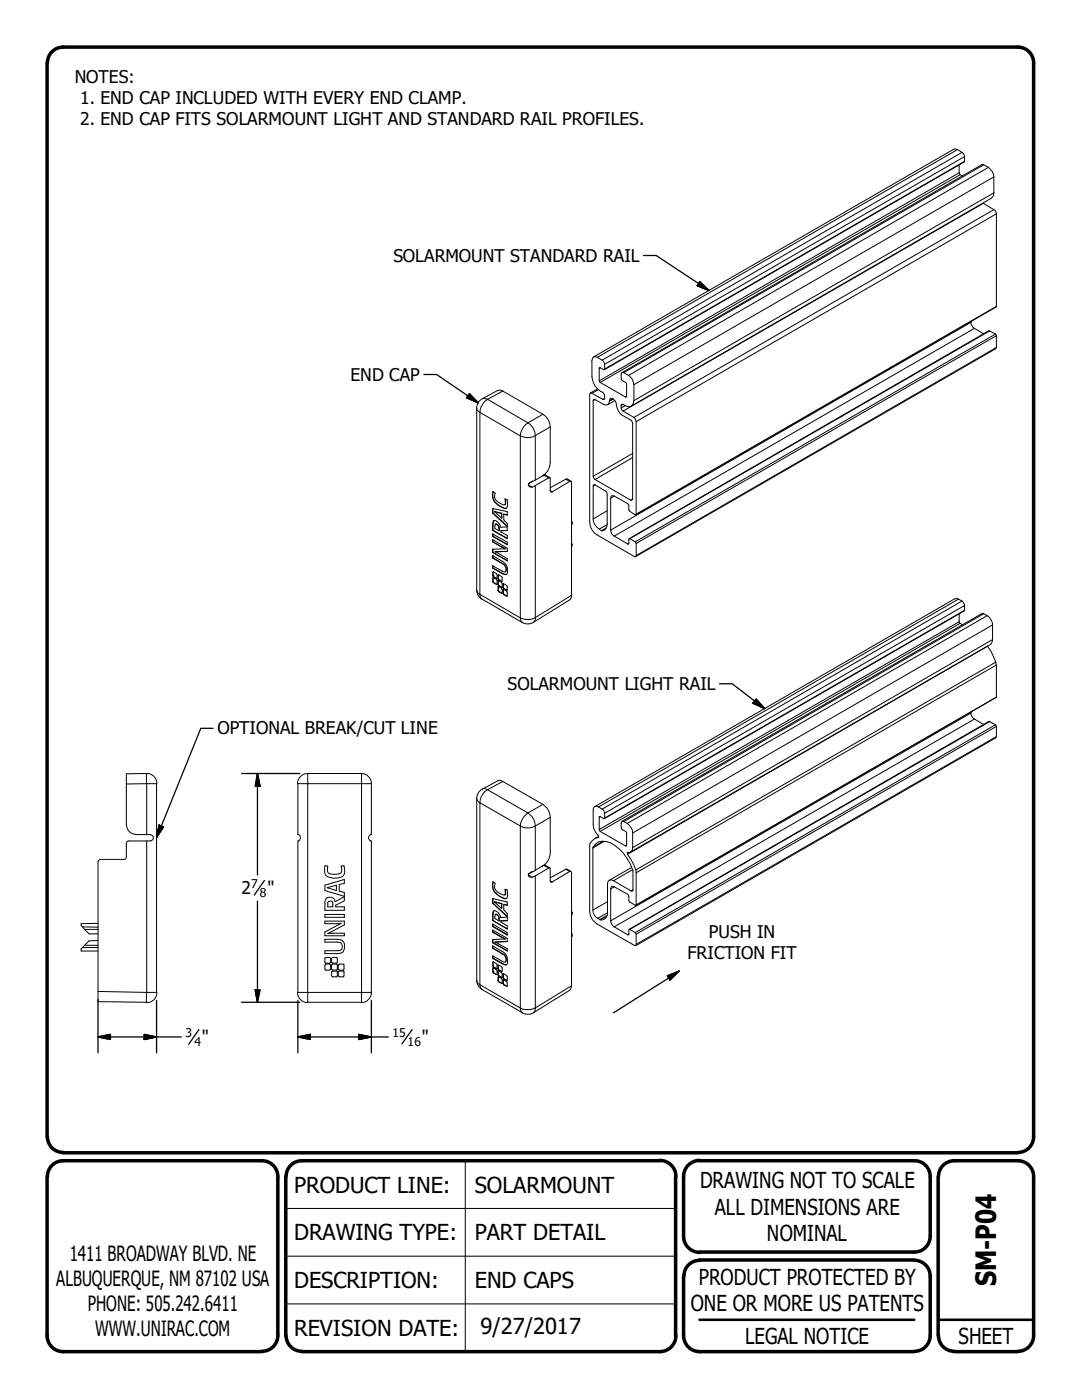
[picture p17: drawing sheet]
<svg xmlns="http://www.w3.org/2000/svg" width="216mm" height="279mm" viewBox="0 0 216 279" stroke-linecap="round" stroke-linejoin="round" font-family="sans-serif">
<defs><g id="words">
<text font-size="5.6" x="198.8" y="256.7" transform="rotate(-90 198.8 256.7)">SM-P04</text>
<g font-size="4.4">
<text x="58.7" y="238">PRODUCT LINE:</text>
<text x="94.7" y="238">SOLARMOUNT</text>
<text x="139.7" y="237.1">DRAWING NOT TO SCALE</text>
<text x="142.6" y="242.4">ALL DIMENSIONS ARE</text>
<text x="58.7" y="247.5">DRAWING TYPE:</text>
<text x="94.7" y="247.5">PART DETAIL</text>
<text x="153" y="247.6">NOMINAL</text>
<text x="58.7" y="257">DESCRIPTION:</text>
<text x="94.7" y="257">END CAPS</text>
<text x="139.4" y="256.4">PRODUCT PROTECTED BY</text>
<text x="137.9" y="261.6">ONE OR MORE US PATENTS</text>
<text x="58.7" y="266.6">REVISION DATE:</text>
<text x="95.9" y="266.3">9/27/2017</text>
<text x="148.7" y="268.2">LEGAL NOTICE</text>
<text x="191.3" y="268.2">SHEET</text>
</g>
<g font-size="4.2">
<text x="13.9" y="251.7">1411 BROADWAY BLVD. NE</text>
<text x="11.2" y="256.7">ALBUQUERQUE, NM 87102 USA</text>
<text x="17.5" y="261.7">PHONE: 505.242.6411</text>
<text x="19" y="266.7">WWW.UNIRAC.COM</text>
</g>
<g font-size="3.5">
<text x="14.9" y="16.6">NOTES:</text>
<text x="16" y="20.8">1. END CAP INCLUDED WITH EVERY END CLAMP.</text>
<text x="16" y="25">2. END CAP FITS SOLARMOUNT LIGHT AND STANDARD RAIL PROFILES.</text>
<text x="78.5" y="52.3">SOLARMOUNT STANDARD RAIL</text>
<text x="69.9" y="76">END CAP</text>
<text x="101.3" y="137.7">SOLARMOUNT LIGHT RAIL</text>
<text x="43.4" y="146.4">OPTIONAL BREAK/CUT LINE</text>
<text x="48.2" y="178.4">2</text>
<text x="53.4" y="178.4">&quot;</text>
<text x="137.2" y="191.5">FRICTION FIT</text>
<text x="141.4" y="187.3">PUSH IN</text>
<text x="40.3" y="208.2">&quot;</text>
<text x="84.2" y="208.2">&quot;</text>
</g>
<g font-size="2.4">
<text x="50.1" y="177.2">7</text>
<text x="51.9" y="179">8</text>
<text x="37" y="206.9">3</text>
<text x="38.8" y="208.7">4</text>
<text x="78.3" y="206.9">15</text>
<text x="81.3" y="208.7">16</text>
</g>
</g></defs>
<!-- layer: Visible (ANSI) -->
<g fill="none" stroke="#000" stroke-width=".2">
<path d="M191.4 32.9v1.6l.2 .4 .5 .2M196.2 40.6l2.4 1.4 .2 .7v18.6l-71.9 41.4M96.2 79.6a2.13 2.13 0 0 0-1.1 1.8v36.3M96.3 79.6l3-1.7h.6l8.4 4.8a3.1 3.1 0 0 1 1.5 2.5v7.1a3.3 3.3 0 0 1-1.5 2.6l-2.1 1.2a.78 .78 0 0 0-.7 .9 .88 .88 0 0 0 1.3-.1l2.9-1.6 .1 .1v2.5l.1 .2 .3 .1 3.5-2.1 .2-.1 .1 .3v22.5l-.1 .8-.3 .2-7.2 4.4M118.4 79.8h.3l2.1 1h.4l.3-.3 .2-.8 .2-.2a1.29 1.29 0 0 1 1.1 1.4 3.7 3.7 0 0 0 2.9 2.9l.3 .7v15.1l-.2 .2-7.3-4.1-.3-.5zM118.4 71.2a2.03 2.03 0 0 1 2.2 2.5l-.1 .1-.9-.5v.2v2.7l5.4 3v-2.6l-.2-.3-.7-.4a1.54 1.54 0 0 1-.1-1.5l.2-.1a2.98 2.98 0 0 1 2.3 2.5v3.1a1.1 1.1 0 0 1-.5 1.1 1.1 1.1 0 0 1-1.2 0l-.7-.4-.1 .3a1.05 1.05 0 0 0 .3 1.1l2.2 1.3 .4 .8v18.5l-.2 .1-1.2-.8v-1l-.2-.4-2.7-1.5-.6-.1-.1 .5v6.4a1.4 1.4 0 0 0 .7 1.2l2.7 1.6 .2-.1v-1l1.2 .6 .2 .4v2.6h-.3l-7.5-4.4a3 3 0 0 1-1.4-2.6v-25.4l.2-.3 .2 .1 2.2 1.2h.3v-.2a1.14 1.14 0 0 0-.8-1.4 3.7 3.7 0 0 1-1.7-2.9v-3.3zM118.4 71.2l71.9-41.4a1.9 1.9 0 0 1 2.1 2.5l-71.8 41.5M119.3 77.6l-1.5 .8M122.7 79.9l-1.5 .9M124.1 74.4l71.9-41.6a2.89 2.89 0 0 1 2.3 2.5v3.2l-.1 .5-.4 .6-71.8 41.4M193.7 64.1a1.26 1.26 0 0 0 .7 1.4l1.9 1.1M98.4 98.1l.4 .3a1.53 1.53 0 0 0 1 2.1l.7 .3 .3-.1v-1.1l.4 .2a1.75 1.75 0 0 1-.2 1.7 3 3 0 0 1-2.7-2.4z"/>
<path d="M98.4 98.1a2.43 2.43 0 0 0 1.5 3l.7 .3h.5M100.8 99.6l.1 1-.2 .1M108.6 94.7l1.1 .6M113.9 96l-.9-.4-3.2 1.7M118.4 96.8h.3l2.1 1.2 .3 .4 .1 6.1a1.22 1.22 0 0 1-1.2 1.4 3.2 3.2 0 0 1-1.6-2.3zM95.1 117.8a2.13 2.13 0 0 0 1.1 1.8M96.2 119.6l8.1 4.6a2.13 2.13 0 0 0 2.1 0M98.3 105.9v-1.3a.58 .58 0 0 1 .4-.7l.8 .5 .4 .8h1.3v.7M98.3 111.4l2.3 1.4a1.08 1.08 0 0 1 .2 1.3h-.3l-2.2-1.2v.4M98.3 111.4v-.5l1.9 1.1a1.85 1.85 0 0 1 .8 2.7l-.8-.2-1.9-1.2M98.3 105.9l2.9 1.6v-.6l-1.3-.7v-.3M98.3 102.4v-.9l2.9 .6v.7l-.7-.2"/>
<path d="M98.3 102.4l2.9 2.7v-.6l-.7-.7v-1.2M98.3 106.6l2.9 1.6v.5l-2.9-1.6zM98.3 108.1v-.4l2.9 1.7v.6l-2.4 .1M98.3 108.1l1.8 1.1M98.3 113.3h.1M98.3 108.1h.1M98.3 110.2h.1M98.4 114.9h.1M98.4 111.3l1.9 1.2a1.08 1.08 0 0 1 .5 1.6M98.4 113.3l2.1 1.3h.6M98.4 114.9v-.8l.8 .6v.7h-.1l-.7-.3M98.4 115.4v-.1l.7 .3 .1 .2v.8h-.1l-.7-.3"/>
<path d="M98.4 101.5v.9M98.4 106.6v.4M98.4 107.8v.3M98.4 109.6v.6M98.4 110.9v.4M98.4 112.9v.4M98.4 115.3v1M98.4 114.9l.1 .2M98.4 114.9v.2M98.4 105.8l2.8 1.6M98.4 105.8l-.1 .1M98.4 116l.1 .3"/>
<path d="M98.4 107l2.8 1.6M98.4 107l-.1 .1M98.4 111.3l-.1 .1M98.4 108.1l1.8 1.1M98.4 110.2l2.8 1.7M98.4 102.4l2.8 2.6M98.4 102.4h-.1M98.4 116.3h.1M98.5 115.1l.6 .3M98.5 115.1h-.1M98.5 116.3l.6 .3M98.6 103.9l-.2 .7v1.2"/>
<path d="M98.7 102.1l1.4 .4M98.7 102.1l1.4 1.3M98.7 102.1l1.4 .3M98.8 110.1h.1M98.8 110.1l2.4 1.4v.5l-2.9-1.8M98.9 104.6a.88 .88 0 0 1 .7 1.3M98.9 104.6l.4 .2a1.23 1.23 0 0 1 .3 1.1l-.9-.4zM99.4 115.5v-.8l.8 .6v.7l-.1 .1-.7-.4M99.4 117.9v-.9l.8 .6v.8h-.1l-.7-.4M99.4 117.9v.1M99.4 115.5v.2M99.4 116.6v.2"/>
<path d="M99.4 116.6h.1M99.4 115.9v.7M99.4 115.9l.7 .3 .1 1h-.1l-.7-.4M99.4 114.7v.7M99.4 117.1v.7M99.4 117.8v.1M99.4 117.8l.1 .2M99.4 115.4l.1 .2M99.4 115.4v.1M99.4 116.8h.1M99.4 116.6l.1 .2M99.5 116.8l.6 .4"/>
<path d="M99.5 118h-.1M99.5 118l.6 .4M99.5 115.6l.6 .4M99.5 115.6l-.1 .1M100.1 102.5v.9M100.1 102.4v1M100.1 109.2l.7 .3M100.1 102.4v.1M100.2 109.2l.6 .3M100.2 109.2h-.1M100.4 117.2l.1-.7 .7 .5v.7l-.1 .1-.6-.3M100.4 118.4l.1-.8 .7 .6v.7l-.1 .1-.6-.4"/>
<path d="M100.4 117.2l.1 .3M100.4 118.4l.1 .2M100.4 117.2h.1M100.5 116.5v.7M100.5 117.7v.7M100.5 117.2v.2M100.5 118.4v.2M100.5 118.6h.1M100.5 118.4h-.1M100.5 117.4l.7 .4M100.5 117.4v.1M100.5 118.6l.7 .3"/>
<path d="M100.5 102.6l.7 .1M100.8 109.5l-2.5 .1v.6M101.2 105.9h-1.3M114 108.5l.2 .1-.2 .4M114 104.1l.2 .1M114.2 104.2l-.2 .6M114.2 104.2l-.2 .1M125.5 107.5l71.9-41.5 1.4 .8v2.5l-.1 .3-71.8 41.5M191.4 122.5v1.6l.2 .3 .5 .3M197 128.9v.1a11 11 0 0 1 1.8 3.7v6.5l-71.9 41.5M31.2 156.4v41.7M31.3 156.4a2 2 0 0 0-2-2h-4.1v10.2a2 2 0 0 0 2 2h2.8a.63 .63 0 0 1 .6 .6 .63 .63 0 0 1-.6 .6l-4.5 .1-.3 .4v2.7l-.2 .4-5 .1-.4 .5v27.9l9.7 .1"/>
<path d="M59.4 156.4v10.2a.65 .65 0 0 1 .5 .6 .65 .65 0 0 1-.5 .6v30.3M61.4 154.4a2 2 0 0 0-2 2M61.4 154.4h10.7M72.1 154.4a2 2 0 0 1 2 2v10.2a.64 .64 0 0 0-.6 .6 .64 .64 0 0 0 .6 .6v30.3M96.2 157.5a2.13 2.13 0 0 0-1.1 1.9v36.2M96.3 157.5l3-1.7h.6l8.4 4.7a3 3 0 0 1 1.5 2.6v7.1a3.1 3.1 0 0 1-1.5 2.6l-1.7 1.1-.7 .2a.62 .62 0 0 0-.4 .8 1.06 1.06 0 0 0 1.3-.1l2.9-1.6 .1 .1v2.5l.2 .3 3.7-2.2h.2l.1 .2v22.6l-.1 .7-.3 .3-7.2 4.4M193.7 142.1a1.26 1.26 0 0 0 .7 1.4l1.9 1.1M64.8 172.8h.6l-.1 .7a.7 .7 0 0 0 .8 .9 2.67 2.67 0 0 0 2-.2l.1-.3-.1-1.1h.5a1.7 1.7 0 0 1-.6 2.3 2.71 2.71 0 0 1-3.2-.7zM64.8 176.7l3.9-1.2v.8l-1 .2v1.4l1 .2v.8l-3.9-1.2zM65.1 179.3a1.07 1.07 0 0 1 1.8 .7l1.8-1.1v.9l-1.7 .9v.3h1.7v.7h-3.9a3.2 3.2 0 0 1 .3-2.4zM65.3 177.2l1.8-.5v1zM65.5 179.9h.8l.1 1.1h-1v-.9z"/>
<path d="M98.4 176l.4 .3a1.48 1.48 0 0 0 1 2l.7 .3h.3v-1.1l.4 .1 .1 1.3-.3 .4a2.66 2.66 0 0 1-2-.9 2.35 2.35 0 0 1-.6-2.4zM98.4 179.3v.9M98.4 176a2.51 2.51 0 0 0 1.5 3l1.2 .3M100.8 177.5l.1 1-.2 .1M108.6 172.6l1.1 .6M113.9 173.9l-.9-.5-3.2 1.8M118.4 161.2l.3-.2a1.75 1.75 0 0 1 1.9 2.4l-.8-.5-.2 .2v2.4l.2 .4 5.2 2.9v-2.6l-.2-.3-.8-.5v-1.2l.2-.3a2.61 2.61 0 0 1 2 2.3v3a.91 .91 0 0 1-1 1v.3a8.6 8.6 0 0 1 1.7 3.7v6.5l-1.4-.8v-1l-.2-.4-2.7-1.5-.6-.1-.1 .2v6.7a1.4 1.4 0 0 0 .7 1.2l2.7 1.6 .2-.2v-.9l1.2 .6 .2 .3v2.3h-.3l-7.5-4.3a3 3 0 0 1-1.4-2.6v-13a2.3 2.3 0 0 1 1.7-1.8l-.1-.3a3.2 3.2 0 0 1-.9-2.1zM118.7 161l71.8-41.5a1.75 1.75 0 0 1 1.9 2.4l-71.8 41.5M118.8 168.5a2.95 2.95 0 0 1 3.9 .3 10.2 10.2 0 0 1 3.6 5v3.8l-.2 .3-3.7-2.1-.5-.2-.6 .4-.1 6.1a1.2 1.2 0 0 1-.6 1.3 1.2 1.2 0 0 1-1.3-.1 1.9 1.9 0 0 1-1-1.7v-12.4zM119.4 166.9l-.7 .4M124.1 163.9l72-41.5a2.47 2.47 0 0 1 2 2.3v2.9l-.4 1-71.9 41.5M126 173.1l-4.5 2.6"/>
<path d="M16.4 185h3.2M16.4 185l1.4 1.4h1.8M16.4 189.1h3.2M19.6 187.7l-1.8 .1-1.6 1.6v.4h3.4M19.6 184.3h-3.4v.4l.2 .3M31.3 198.1a2 2 0 0 1-2 2M59.4 198.1a2 2 0 0 0 2 2M64.8 187.5h2.6a1.47 1.47 0 0 1 1.4 1 1.47 1.47 0 0 1-.7 1.7l-3.3 .1v-.6h2.6a.86 .86 0 0 0 .9-.8 .86 .86 0 0 0-.9-.9h-2.6zM64.8 182.5h3.9v.6h-3.9zM64.8 183.8h3.9v.8l-3.3 1.7 3.3-.1v.6h-3.9v-.8l3.3-1.7h-3.3zM65 191.1h.8l.2 .2v.8l-.2 .1h-.8l-.2-.1v-.8zM65 192.4h.8l.2 .2v.8l-.2 .2h-.8l-.2-.2v-.8z"/>
<path d="M66.2 193.9l.2-.1h.8l.1 .1v.9l-.1 .1h-.8l-.2-.1zM66.4 192.4h.8l.1 .2v.8l-.1 .2h-.8l-.2-.2v-.8zM66.4 191.1h.8l.1 .2v.8l-.1 .1h-.8l-.2-.1v-.8zM67.5 193.9l.2-.1h.8l.1 .1v.9l-.1 .1h-.8l-.2-.1zM67.7 192.4h.8l.1 .2v.8l-.1 .2h-.8l-.2-.2v-.8zM74.1 198.1a2 2 0 0 1-2 2M95.1 195.6a2.13 2.13 0 0 0 1.1 1.9M96.2 197.5l8.1 4.7a2.13 2.13 0 0 0 2.1-.1M98.3 189.2l1.9 1.2a1.15 1.15 0 0 1 .6 1.6h-.3l-2.2-1.2v.5M98.3 189.2v-.4l1.9 1.1a1.85 1.85 0 0 1 .8 2.6l-.2 .1-.6-.3-1.9-1M98.3 180.3v-1l2.9 .7v.7M98.3 180.3l2.9 2.6v-.6l-.7-.7v-1.1"/>
<path d="M98.3 184.4l2.9 1.7v.5l-2.9-1.7zM98.3 186.1v-.5l2.9 1.7v.6M98.3 186.1l1.8 1M98.3 183.7h.1M98.3 189.2h.1M98.4 193.9h.1M98.4 189.2l1.9 1.1a1.08 1.08 0 0 1 .5 1.7M98.4 191.2l2.4 1.3h.3M98.4 193.2l.7 .3 .1 .9-.1 .1-.7-.3M98.4 184.5v.3M98.4 185.6v.4M98.4 187.5v.6"/>
<path d="M98.4 188.8v.4M98.4 190.8v.4M98.4 193.2v.7M98.4 193.9v.3M98.4 183.7l2.8 1.7M98.4 192.7l.1 .3M98.4 193.9l.1 .2M98.4 184.8l2.8 1.7M98.4 184.8l-.1 .1M98.4 191.2l-.1 .1M98.4 186l1.7 1.1M98.4 188.1l2.8 1.6"/>
<path d="M98.4 186l-.1 .1M98.4 188.1l-.1 .1M98.4 180.2l2.8 2.7M98.4 180.2l-.1 .1M98.4 192l.8 .5v.8l-.1 .1-.7-.4zM98.4 193h.1M98.5 181.8l.5 .1a1.55 1.55 0 0 1 .9 1.2l1.3-.1v.8h-1.3v.2l1.3 .8v.6l-2.9-1.7v-1.2zM98.5 194.1l.6 .4M98.5 193l.6 .3M98.5 194.1l-.1 .1M98.6 181.7l-.2 .7v1.3M98.7 180l1.4 1.3"/>
<path d="M98.7 180l1.4 .3M98.8 182.6l.5 .1a1.01 1.01 0 0 1 .3 1.1l-.9-.5zM98.8 188l2.4 1.4v.4l-2.9-1.6M98.9 182.5a.85 .85 0 0 1 .7 1.3M99.4 194.6v-.9l.8 .6v.7l-.1 .1-.7-.3M99.4 195.7v.2M99.4 193.4v.1M99.4 194.6v.2M99.4 195.7h.1M99.4 193.4h.1M99.4 192.6v.8M99.4 194.9v.8"/>
<path d="M99.4 194.9l.7 .4 .1 .9-.1 .1-.7-.4M99.4 192.6l.7 .3 .1 1h-.1l-.7-.4M99.4 193.8v.7M99.4 195.9h.1M99.4 195.7l.1 .2M99.4 193.4l.1 .1M99.4 193.5h.1M99.4 194.5l.1 .2M99.4 194.5v.1M99.5 195.9l.6 .3M99.5 193.5l.6 .4M99.5 194.7l-.1 .1"/>
<path d="M99.5 194.7l.6 .4M100.1 180.3h.1M100.1 180.3v1M100.1 187.1l.7 .3-2.5 .1v.7M100.4 195.1l.1-.8 .7 .6v.7l-.1 .1-.6-.4M100.4 195.1l.1 .2M100.4 196.3l.1 .2M100.4 196.3h.1M100.5 195.5l.7 .6v.7h-.1l-.6-.3M100.5 195.5l-.1 .8M100.5 194.4v.7M100.5 195.5v.8"/>
<path d="M100.5 195.1v.2M100.5 195.1h-.1M100.5 195.3h.1M100.5 196.3v.2M100.5 180.5l.7 .2M100.5 195.3l.7 .3M100.5 196.5l.7 .3M100.5 196.5h.1M101.2 187.9l-2.4 .1M101.2 183.7l-1.2 .1M114 186.4h.2v.4l-.2 .1M114 182l.2 .1"/>
<path d="M114.2 182.1l-.2 .1M114.2 182.1l-.2 .6M125.5 185.5l71.9-41.5 1.4 .8v2.2l-.1 .3-71.8 41.4M61.4 200h10.7"/>
</g>
<!-- layer: Visible Narrow (ANSI) -->
<g fill="none" stroke="#000" stroke-width=".2">
<path d="M191.1 29.8l-71.9 41.5M191.4 34.5l-71.8 41.5M191.6 34.9l-71.8 41.4M192 30.4l-71.9 41.5M192.5 32.2l-71.9 41.5M192.5 31.2l-71.9 41.5M196.3 32.9l-71.8 41.5M197.2 33.4l-71.8 41.5M198.3 38.5l-71.8 41.4M198.3 35.3l-71.8 41.5M196.2 40.6l-71.9 41.4M198.3 41.8l-71.8 41.5"/>
<path d="M198.8 42.7l-71.9 41.4M96.3 79.6l1 .1M97.3 79.7a3.3 3.3 0 0 0-1.5 2.6M97.3 79.7l8 4.7M100.3 78l-3 1.7M118.7 79.8l-.3 .1M119.4 77.8l-1.3 .7M119.8 73.4l-.2 .1M120.6 79.5l-.3 .2M122.3 79.6l-.7 .4M122.4 79.6l-.8 .5M125 79.1l-.2 .1"/>
<path d="M193.7 64.3l-71.8 41.5M194.4 65.5l-71.8 41.5M197.5 66l-71.8 41.5M198.6 66.7l-71.9 41.4M198.8 69.3l-71.9 41.6M198.8 67l-71.9 41.5M198.8 61.2l-71.9 41.4M95.1 81.5l.3 .5 .4 .3M95.8 82.3v36.3M95.8 82.3l8 4.7M103.8 87v36.3M105.3 84.4a3.1 3.1 0 0 1 1.5 2.5"/>
<path d="M105.3 84.4a3.3 3.3 0 0 0-1.5 2.6M105.4 96.8l.8 .4M105.5 96.5h.1M106.4 96l-.9 .5M106.8 86.9a3.2 3.2 0 0 1-3 .1M106.8 86.9v8.9M106.8 96.9v26.4M108.3 82.7l-3 1.7M108.5 94.8h.3M108.5 94.8h.1M108.5 94.8l1 .6M108.5 94.8l-.4 .3"/>
<path d="M109.8 85.2l-3 1.7M109.8 97.9l.4 .3M112.9 95.6l.8 .5M118.7 96.8l-.3 .2M122.6 99l-.7 .4M124.3 80.7l-.3 .2M124.8 81l-.8 .4M126.2 90.5l-7.8 4.6M126.2 91.3l-7.5 4.4M126.2 99.6l-.3 .2M95.1 117.7l.3 .7 .4 .2M95.8 118.6l.1 .8 .3 .2"/>
<path d="M95.8 118.6l8 4.7M98.4 104.6h-.1M99.6 105.4h.1M100.2 112.5h.1M100.3 114.4l-.1 .1M114 118.8l-7.2 4.5M120.8 105.5l-.7 .4M120.9 105.4l-.9 .5M121.2 101.9l-2.8 1.7M121.2 104.7l-1.6 .9M125.5 108.5l-.2 .1M191.3 119.6l-71.9 41.4"/>
<path d="M192 120l-71.9 41.5M103.8 123.3l.2 .7 .3 .3M106.8 123.3v.4l-.4 .5M106.8 123.3a3.2 3.2 0 0 1-3 0M191.4 124.1l-71.8 41.4M191.6 124.4l-71.8 41.5M192.5 121.8l-71.9 41.5M192.5 120.8l-71.9 41.5M196.3 122.5l-71.8 41.5M197 122.9l-71.8 41.4M197 129l-71.8 41.5M198.1 127.6l-71.9 41.6"/>
<path d="M198.1 124.7l-71.9 41.5M198.7 132.1l-71.8 41.5M198.8 132.7l-71.9 41.5M198.8 139.1l-71.9 41.5M29.3 154.4v2M29.3 156.4h1.9M29.3 156.4v10.2M29.3 156.4l-4.1 .1M59.4 156.4h14.7M61.4 154.4v45.6M72.1 154.4v45.6M95.1 159.3l.3 .7 .4 .2"/>
<path d="M96.3 157.5l.2-.1 .8 .2M97.3 157.6a3.3 3.3 0 0 0-1.5 2.6M97.3 157.6l8 4.6M100.3 156l-3 1.6M193.7 142.3l-71.8 41.5M194.4 143.5l-71.8 41.5M197.5 144l-71.8 41.5M198.6 144.7l-71.9 41.4M198.8 147l-71.9 41.5M198.8 145l-71.9 41.4M29.3 167.8v30.3M95.8 160.2v36.3"/>
<path d="M95.8 160.2l8 4.6M103.8 164.8a3 3 0 0 0 3 0M103.8 164.8v36.4M105.3 162.2a3 3 0 0 1 1.5 2.6M105.3 162.2a3.3 3.3 0 0 0-1.5 2.6M105.4 174.6l.8 .5M106.4 173.9l-.9 .5M106.8 164.8v8.9M106.8 174.8v26.4M108.3 160.5l-3 1.7M108.5 172.7h.1M108.5 172.7l1 .5"/>
<path d="M108.5 172.7l-.4 .2M108.8 172.7h-.3M109.8 163.1l-3 1.7M109.8 175.8l.4 .2M112.9 173.5l.8 .4M119.4 167.1h.1M119.8 162.9l-.2 .2M120.3 167.9l-1.9 1.1M120.6 167.9l-2.3 1.3M121.2 180l-2.9 1.6M122.6 177l-.7 .4M125 168.7l-.2 .1"/>
<path d="M126.2 173.5l-3.8 2.3M126.3 177.6l-.4 .2M16.9 185.5h2.7M16.9 188.7h2.7M19.6 197.9l9.7 .2M29.3 198.1v1.9M29.3 198.1h1.9M59.4 198.1h14.7M95.1 195.6l.3 .7 .4 .2M95.8 196.5l.1 .7 .3 .3M95.8 196.5l8 4.7M98.4 182.4l-.1 .1"/>
<path d="M99.6 183.3h.1M100.3 192.3h-.1M100.3 190.3l-.1 .1M114 196.7l-7.2 4.5M121.1 182.8l-1.3 .8M121.2 182.7l-1.5 .8M121.2 182.2l-1.9 1.1M125.5 186.4l-.2 .2M103.8 201.2a3.5 3.5 0 0 0 3 0M103.8 201.2l.2 .7 .3 .2M106.8 201.2v.3l-.4 .6"/>
</g>
<!-- layer: Title (ANSI) -->
<path d="M139.6 263.4h42.8M187.2 263.4h19" fill="none" stroke="#000" stroke-width=".51"/>
<!-- layer: Border (ANSI) -->
<g fill="none" stroke="#000" stroke-width=".7">
<path d="M9.4 12.6v214.3M12.6 9.4h190.5M12.6 9.4a3.1 3.1 0 0 0-3.1 3.1M203.1 9.4a3.1 3.1 0 0 1 3.1 3.1M206.2 12.6v214.3a3.1 3.1 0 0 1-3.1 3.1M9.4 234.8v31.8M9.5 226.9a3.1 3.1 0 0 0 3.1 3.1M12.6 231.6h39.7a3.1 3.1 0 0 1 3.1 3.2v31.8M12.6 230.1h190.5M12.6 231.6a3.1 3.1 0 0 0-3.1 3.2M57 234.8v31.8M131.6 231.6h-71.4a3.1 3.1 0 0 0-3.1 3.2"/>
<path d="M131.7 231.6a3.2 3.2 0 0 1 3.2 3.2M134.8 234.8v31.8M139.6 231.6h42.8M139.6 231.6a3.2 3.2 0 0 0-3.2 3.2v11.9M182.5 231.6a3.1 3.1 0 0 1 3.1 3.2v11.9M187.2 234.8v31.8M190.4 231.6h12.7M190.4 231.6a3.1 3.1 0 0 0-3.1 3.2M203.1 231.6a3.1 3.1 0 0 1 3.1 3.2v31.8M136.4 246.7a3.2 3.2 0 0 0 3.2 3.2M136.4 254.6v12M139.6 251.5h42.8"/>
<path d="M139.6 249.9h42.8M139.6 251.5a3.1 3.1 0 0 0-3.1 3.2M182.5 251.5a3.1 3.1 0 0 1 3.1 3.2M185.6 246.7a3.1 3.1 0 0 1-3.1 3.2M185.6 254.6v12M9.4 266.5a3.2 3.2 0 0 0 3.2 3.2M12.6 269.7h39.7M55.4 266.5a3.1 3.1 0 0 1-3.1 3.2M57.1 266.5a3.1 3.1 0 0 0 3.1 3.2M134.9 266.5a3.2 3.2 0 0 1-3.2 3.2h-71.5M136.4 266.5a3.2 3.2 0 0 0 3.2 3.2M139.6 269.7h42.8"/>
<path d="M185.6 266.5a3.1 3.1 0 0 1-3.1 3.2M187.3 266.5a3.1 3.1 0 0 0 3.1 3.2M190.4 269.7h12.7M206.2 266.5a3.1 3.1 0 0 1-3.1 3.2"/>
</g>
<path d="M92.8 231.6v38.1M57 241.2h77.8M57 250.7h77.8M57 260.2h77.8" fill="none" stroke="#000" stroke-width=".2"/>
<!-- layer: Symbol (ANSI) -->
<path d="M128.4 51h2.5l10.6 7M139.6 56.2l1.9 1.8-2.4-1zM84.6 74.7h2.5l8.3 5.7M93.7 78.5l1.7 1.9-2.3-1zM143.6 136.5h2.5l6.5 4.9M150.9 139.5l1.7 1.9-2.4-1.1zM42.5 145.4h-2.4l-8.9 21.7M31.7 164.7l.9 .3-1.4 2.1zM133.2 194.8l2.3-1-1.8 1.8zM135.5 193.8l-13.1 8.3" fill="none" stroke="#000" stroke-width=".25"/>
<path d="M139.1 57l2.4 1zM139.6 56.2l1.9 1.8-2.4-1zM93.1 79.4l2.3 1zM93.7 78.5l1.7 1.9-2.3-1zM150.2 140.3l2.4 1.1zM150.9 139.5l1.7 1.9-2.4-1.1zM31.7 164.7l-.5 2.4zM31.7 164.7l.9 .3-1.4 2.1zM133.7 195.6l1.8-1.8zM133.2 194.8l2.3-1-1.8 1.8z" fill="#000" stroke="#000" stroke-width=".25"/>
<!-- layer: Dimension (ANSI) -->
<g fill="none" stroke="#000" stroke-width=".25">
<path d="M48.2 154.4h11.6M51.4 154.4l.5 2.5h-1zM51.4 154.4v20.2M51.4 179.8v20.2M52.8 175.7l-2.1 2.9M19.6 199.5v10.6M31.2 199.6v10.5M50.9 197.5h1l-.5 2.5zM59.4 199.6v10.5M74.1 199.6v10.5M19.6 206.9l2.4-.5v1.1zM19.6 206.9h16.6"/>
<path d="M28.8 206.4l2.4 .5-2.4 .6zM39.7 205.5l-2 2.9M48.2 200h11.6M59.4 206.9l2.5-.5v1.1zM59.4 206.9h18.1M71.6 206.4l2.5 .5-2.5 .6zM82.2 205.5l-2 2.8"/>
</g>
<path d="M51.4 154.4l.5 2.5zM51.4 154.4l.5 2.5h-1zM50.9 197.5l.5 2.5zM50.9 197.5h1l-.5 2.5zM19.6 206.9l2.4-.5zM19.6 206.9l2.4-.5v1.1zM28.8 207.5l2.4-.6zM28.8 206.4l2.4 .5-2.4 .6zM59.4 206.9l2.5-.5zM59.4 206.9l2.5-.5v1.1zM71.6 207.5l2.5-.6zM71.6 206.4l2.5 .5-2.5 .6z" fill="#000" stroke="#000" stroke-width=".25"/>
<use href="#words"/>
</svg>
